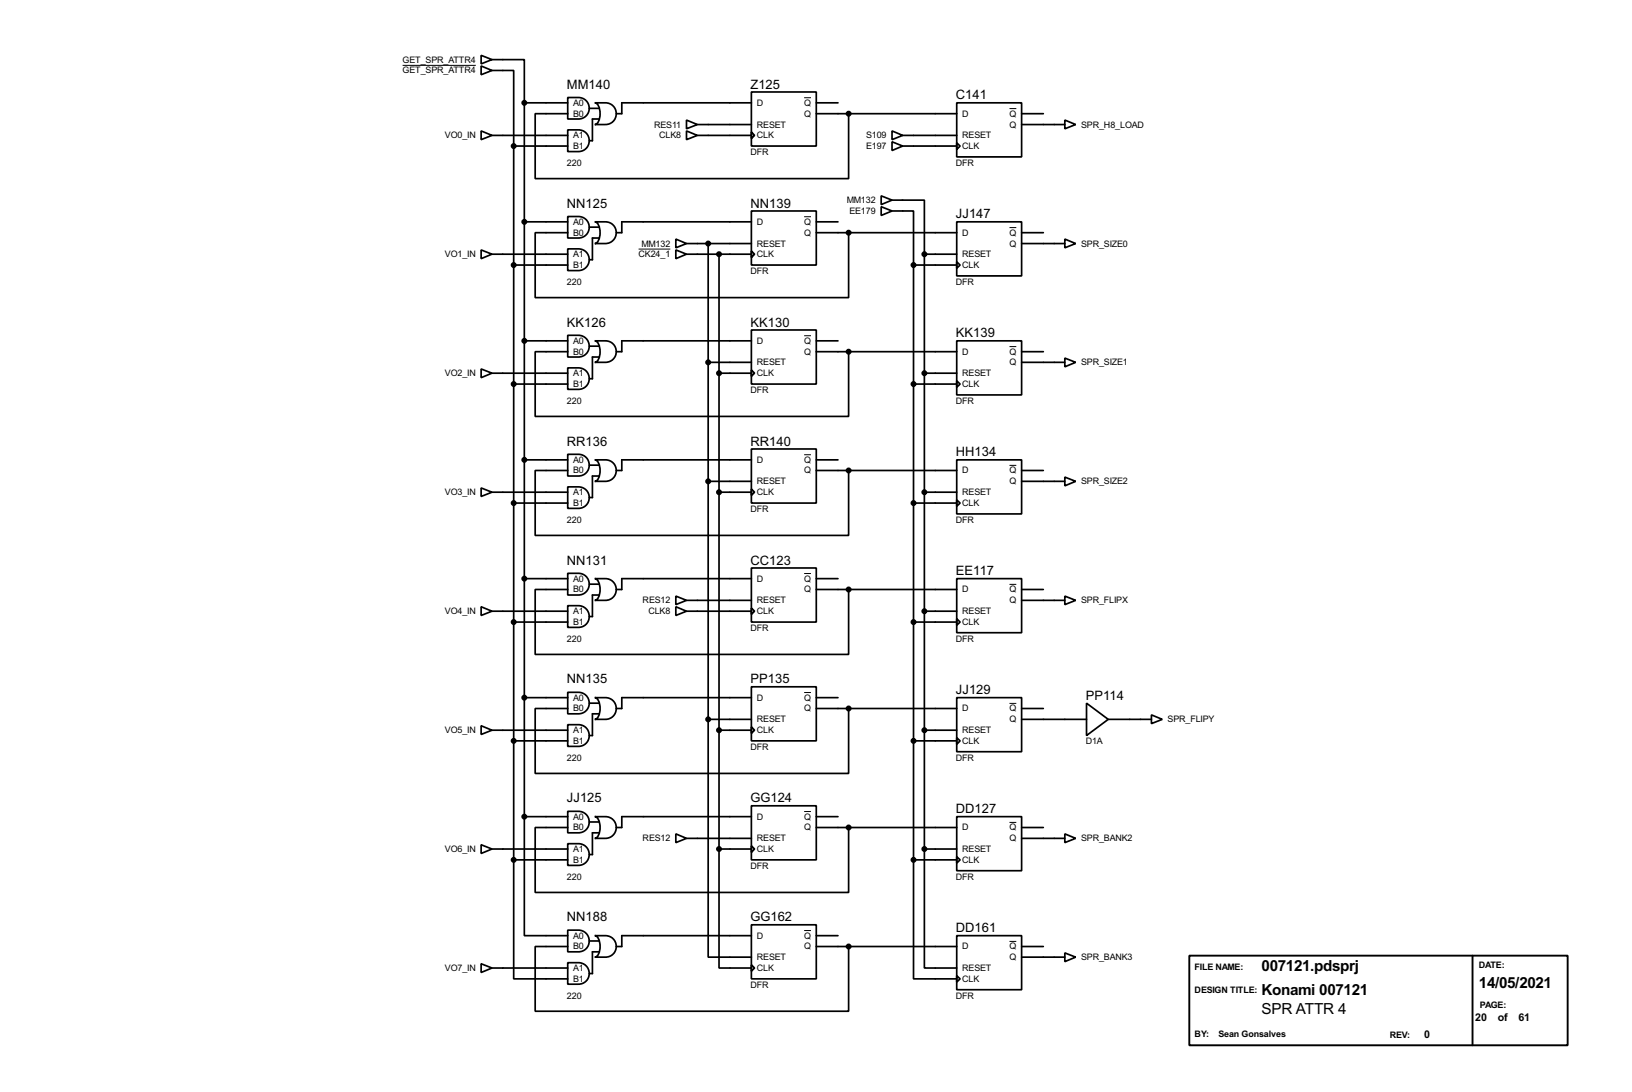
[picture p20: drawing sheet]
<svg xmlns="http://www.w3.org/2000/svg" width="383mm" height="256mm" viewBox="0 0 383 256" stroke-linecap="round" stroke-linejoin="round" font-family="sans-serif">
<defs><g id="words">
<g font-size="4">
<text x="296.5" y="228">007121.pdsprj</text>
<text x="296.5" y="233.8">Konami 007121</text>
<text x="347.5" y="232.1">14/05/2021</text>
<text x="296.5" y="238.2">SPR ATTR 4</text>
</g>
<g font-size="3.4">
<text x="133.2" y="20.8">MM140</text>
<text x="176.4" y="20.8">Z125</text>
<text x="224.6" y="23.3">C141</text>
<text x="133.2" y="48.7">NN125</text>
<text x="176.4" y="48.7">NN139</text>
<text x="224.6" y="51.3">JJ147</text>
<text x="133.2" y="76.7">KK126</text>
<text x="176.4" y="76.7">KK130</text>
<text x="224.6" y="79.3">KK139</text>
<text x="133.2" y="104.7">RR136</text>
<text x="176.4" y="104.7">RR140</text>
<text x="224.6" y="107.2">HH134</text>
<text x="133.2" y="132.6">NN131</text>
<text x="176.4" y="132.6">CC123</text>
<text x="224.6" y="135.1">EE117</text>
<text x="133.2" y="160.5">NN135</text>
<text x="176.4" y="160.5">PP135</text>
<text x="224.6" y="163.1">JJ129</text>
<text x="255.1" y="164.4">PP114</text>
<text x="133.2" y="188.5">JJ125</text>
<text x="176.4" y="188.5">GG124</text>
<text x="224.6" y="191">DD127</text>
<text x="133.2" y="216.4">NN188</text>
<text x="176.4" y="216.4">GG162</text>
<text x="224.6" y="219">DD161</text>
</g>
<g font-size="2.8">
<text x="346.7" y="239.8">20</text>
<text x="352" y="239.8">of</text>
<text x="356.8" y="239.8">61</text>
<text x="334.7" y="243.9">0</text>
</g>
<g font-size="2.4">
<text x="94.6" y="17.3">GET_SPR_ATTR4</text>
<text x="94.6" y="14.7">GET_SPR_ATTR4</text>
<text x="134.7" y="27.4">B0</text>
<text x="134.7" y="24.8">A0</text>
<text x="153.7" y="30">RES11</text>
<text x="177.9" y="30">RESET</text>
<text x="177.9" y="24.8">D</text>
<text x="189" y="24.8">Q</text>
<text x="189" y="27.4">Q</text>
<text x="226.1" y="27.4">D</text>
<text x="237.2" y="27.4">Q</text>
<text x="237.2" y="30">Q</text>
<text x="254.1" y="30">SPR_H8_LOAD</text>
<text x="104.6" y="32.5">VO0_IN</text>
<text x="134.7" y="32.5">A1</text>
<text x="134.7" y="35">B1</text>
<text x="154.9" y="32.5">CLK8</text>
<text x="177.9" y="32.5">CLK</text>
<text x="203.5" y="35">E197</text>
<text x="203.5" y="32.5">S109</text>
<text x="226.1" y="32.5">RESET</text>
<text x="226.1" y="35">CLK</text>
<text x="133.2" y="38.9">220</text>
<text x="176.4" y="36.4">DFR</text>
<text x="224.6" y="38.9">DFR</text>
<text x="199" y="47.7">MM132</text>
<text x="134.7" y="52.8">A0</text>
<text x="177.9" y="52.8">D</text>
<text x="189" y="52.8">Q</text>
<text x="199.6" y="50.2">EE179</text>
<text x="134.7" y="55.4">B0</text>
<text x="150.8" y="57.9">MM132</text>
<text x="177.9" y="57.9">RESET</text>
<text x="189" y="55.4">Q</text>
<text x="226.1" y="55.4">D</text>
<text x="237.2" y="55.4">Q</text>
<text x="237.2" y="57.9">Q</text>
<text x="254.1" y="57.9">SPR_SIZE0</text>
<text x="104.6" y="60.4">VO1_IN</text>
<text x="134.7" y="60.4">A1</text>
<text x="134.7" y="62.9">B1</text>
<text x="150.1" y="60.4">CK24_1</text>
<text x="176.4" y="64.3">DFR</text>
<text x="177.9" y="60.4">CLK</text>
<text x="226.1" y="60.4">RESET</text>
<text x="226.1" y="62.9">CLK</text>
<text x="133.2" y="66.9">220</text>
<text x="224.6" y="66.9">DFR</text>
<text x="134.7" y="83.3">B0</text>
<text x="134.7" y="80.8">A0</text>
<text x="177.9" y="80.8">D</text>
<text x="189" y="80.8">Q</text>
<text x="189" y="83.3">Q</text>
<text x="226.1" y="83.3">D</text>
<text x="237.2" y="83.3">Q</text>
<text x="104.6" y="88.4">VO2_IN</text>
<text x="134.7" y="88.4">A1</text>
<text x="177.9" y="85.8">RESET</text>
<text x="177.9" y="88.4">CLK</text>
<text x="226.1" y="88.4">RESET</text>
<text x="237.2" y="85.8">Q</text>
<text x="254.1" y="85.8">SPR_SIZE1</text>
<text x="133.2" y="94.9">220</text>
<text x="134.7" y="90.9">B1</text>
<text x="176.4" y="92.3">DFR</text>
<text x="224.6" y="94.9">DFR</text>
<text x="226.1" y="90.9">CLK</text>
<text x="134.7" y="111.2">B0</text>
<text x="134.7" y="108.7">A0</text>
<text x="177.9" y="113.8">RESET</text>
<text x="177.9" y="108.7">D</text>
<text x="189" y="108.7">Q</text>
<text x="189" y="111.2">Q</text>
<text x="226.1" y="111.2">D</text>
<text x="237.2" y="111.2">Q</text>
<text x="237.2" y="113.8">Q</text>
<text x="254.1" y="113.8">SPR_SIZE2</text>
<text x="104.6" y="116.3">VO3_IN</text>
<text x="134.7" y="116.3">A1</text>
<text x="134.7" y="118.9">B1</text>
<text x="177.9" y="116.3">CLK</text>
<text x="226.1" y="116.3">RESET</text>
<text x="226.1" y="118.9">CLK</text>
<text x="133.2" y="122.8">220</text>
<text x="176.4" y="120.3">DFR</text>
<text x="224.6" y="122.8">DFR</text>
<text x="134.7" y="136.6">A0</text>
<text x="177.9" y="136.6">D</text>
<text x="189" y="136.6">Q</text>
<text x="134.7" y="139.2">B0</text>
<text x="151" y="141.7">RES12</text>
<text x="177.9" y="141.7">RESET</text>
<text x="189" y="139.2">Q</text>
<text x="226.1" y="139.2">D</text>
<text x="237.2" y="139.2">Q</text>
<text x="237.2" y="141.7">Q</text>
<text x="254.1" y="141.7">SPR_FLIPX</text>
<text x="104.6" y="144.3">VO4_IN</text>
<text x="134.7" y="144.3">A1</text>
<text x="134.7" y="146.8">B1</text>
<text x="152.4" y="144.3">CLK8</text>
<text x="176.4" y="148.2">DFR</text>
<text x="177.9" y="144.3">CLK</text>
<text x="226.1" y="144.3">RESET</text>
<text x="226.1" y="146.8">CLK</text>
<text x="133.2" y="150.7">220</text>
<text x="224.6" y="150.7">DFR</text>
<text x="134.7" y="167.1">B0</text>
<text x="134.7" y="164.6">A0</text>
<text x="177.9" y="164.6">D</text>
<text x="189" y="164.6">Q</text>
<text x="189" y="167.1">Q</text>
<text x="226.1" y="167.1">D</text>
<text x="237.2" y="167.1">Q</text>
<text x="104.6" y="172.2">VO5_IN</text>
<text x="134.7" y="172.2">A1</text>
<text x="177.9" y="169.7">RESET</text>
<text x="177.9" y="172.2">CLK</text>
<text x="226.1" y="172.2">RESET</text>
<text x="237.2" y="169.7">Q</text>
<text x="274.4" y="169.7">SPR_FLIPY</text>
<text x="133.2" y="178.7">220</text>
<text x="134.7" y="174.7">B1</text>
<text x="176.4" y="176.1">DFR</text>
<text x="224.6" y="178.7">DFR</text>
<text x="226.1" y="174.7">CLK</text>
<text x="255.1" y="174.9">D1A</text>
<text x="134.7" y="195.1">B0</text>
<text x="134.7" y="192.5">A0</text>
<text x="151" y="197.6">RES12</text>
<text x="177.9" y="197.6">RESET</text>
<text x="177.9" y="192.5">D</text>
<text x="189" y="192.5">Q</text>
<text x="189" y="195.1">Q</text>
<text x="226.1" y="195.1">D</text>
<text x="237.2" y="195.1">Q</text>
<text x="237.2" y="197.6">Q</text>
<text x="254.1" y="197.6">SPR_BANK2</text>
<text x="104.6" y="200.1">VO6_IN</text>
<text x="134.7" y="200.1">A1</text>
<text x="134.7" y="202.7">B1</text>
<text x="177.9" y="200.1">CLK</text>
<text x="226.1" y="200.1">RESET</text>
<text x="226.1" y="202.7">CLK</text>
<text x="133.2" y="206.6">220</text>
<text x="176.4" y="204.1">DFR</text>
<text x="224.6" y="206.6">DFR</text>
<text x="134.7" y="220.5">A0</text>
<text x="177.9" y="220.5">D</text>
<text x="189" y="220.5">Q</text>
<text x="134.7" y="223">B0</text>
<text x="177.9" y="225.5">RESET</text>
<text x="189" y="223">Q</text>
<text x="226.1" y="223">D</text>
<text x="237.2" y="223">Q</text>
<text x="237.2" y="225.5">Q</text>
<text x="254.1" y="225.5">SPR_BANK3</text>
<text x="280.7" y="227.9">FILE NAME:</text>
<text x="347.5" y="227.4">DATE:</text>
<text x="104.6" y="228.1">VO7_IN</text>
<text x="134.7" y="228.1">A1</text>
<text x="134.7" y="230.6">B1</text>
<text x="176.4" y="232">DFR</text>
<text x="177.9" y="228.1">CLK</text>
<text x="226.1" y="228.1">RESET</text>
<text x="226.1" y="230.6">CLK</text>
<text x="280.7" y="233.3">DESIGN TITLE:</text>
<text x="133.2" y="234.6">220</text>
<text x="224.6" y="234.6">DFR</text>
<text x="347.8" y="236.8">PAGE:</text>
<text x="280.7" y="243.6">BY:</text>
<text x="286.3" y="243.6">Sean Gonsalves</text>
<text x="326.6" y="243.7">REV:</text>
</g>
</g></defs>
<g fill="none" stroke="#000" stroke-width=".4">
<path d="M113.1 15.5l2.5 1.1-2.5 1zM113.1 13l2.5 1-2.5 1zM115.6 14h7.6v10.2M115.6 16.6h5.1v17.7M113.1 30.8l2.5 1-2.5 1zM115.6 31.8h17.8M120.7 34.3h12.7M120.7 34.3v167.7M123.2 24.2h10.2M123.2 24.2v167.6M133.4 22.9a5.1 5.1 0 0 1 4.1 .5 2.53 2.53 0 0 1 .8 2.9 2.53 2.53 0 0 1-2.4 1.7h-2.5zM133.4 30.5a5.1 5.1 0 0 1 4.1 .5 2.56 2.56 0 0 1 .8 2.9 2.56 2.56 0 0 1-2.4 1.7h-2.5z"/>
<path d="M133.4 26.7h-7.6v15.3h73.6v-15.3M138.5 25.5h2.3M139.8 24.2a5.1 5.1 0 0 1 4.1 .5 2.56 2.56 0 0 1 .8 2.8 2.56 2.56 0 0 1-2.4 1.8h-2.5a2.24 2.24 0 0 0 1.2-2.6 2.24 2.24 0 0 0-1.2-2.5zM140.8 28h-1.6v5.1h-.7M161.3 28.2l2.6 1.1-2.6 1zM161.3 30.8l2.6 1-2.6 1zM163.9 31.8h12.7M163.9 29.3h12.7M176.6 21.6h15.2v12.7h-15.2zM176.6 31l.7 .8-.7 .8zM176.6 24.2h-30.5v2.5h-1.3M191.8 24.2h5.1"/>
<path d="M191.8 26.7h33M209.6 33.3l2.5 1-2.5 1.1zM209.6 30.8l2.5 1-2.5 1zM212.1 34.3h12.7M212.1 31.8h12.7M224.8 24.2h15.3v12.7h-15.3zM224.8 33.6l.8 .7-.8 .8zM240.1 26.7h5.1M240.1 29.3h10.1M250.2 28.2l2.6 1.1-2.6 1zM113.1 58.7l2.5 1-2.5 1.1zM115.6 59.7h17.8"/>
<path d="M123.2 52.1h10.2M133.4 50.9a5.1 5.1 0 0 1 4.1 .5 2.54 2.54 0 0 1 .8 2.8 2.54 2.54 0 0 1-2.4 1.7h-2.5zM133.4 58.5a5.1 5.1 0 0 1 4.1 .5 2.57 2.57 0 0 1 .8 2.8 2.57 2.57 0 0 1-2.4 1.8h-2.5zM133.4 54.7h-7.6v15.2h73.6v-15.2M138.5 53.4h2.3M139.8 52.1a5.1 5.1 0 0 1 4.1 .5 2.57 2.57 0 0 1 .8 2.9 2.57 2.57 0 0 1-2.4 1.7h-2.5a2.29 2.29 0 0 0 1.2-2.5 2.24 2.24 0 0 0-1.2-2.6zM140.8 55.9h-1.6v5.1h-.7M158.8 58.7l2.5 1-2.5 1.1zM158.8 56.2l2.5 1-2.5 1zM161.3 59.7h15.3M161.3 57.2h15.3M166.4 57.2v111.8"/>
<path d="M169 59.7v139.7M176.6 49.6h15.2v12.7h-15.2zM176.6 59l.7 .7-.7 .8zM176.6 52.1h-30.5v2.6h-1.3M191.8 52.1h5.1M191.8 54.7h33M207.1 46l2.5 1-2.5 1.1zM207.1 48.6l2.5 1-2.5 1zM209.6 49.6h5.1v12.7M209.6 47h7.6v12.7M217.2 59.7h7.6M217.2 59.7v139.7"/>
<path d="M224.8 52.1h15.3v12.7h-15.3zM240.1 54.7h5.1M240.1 57.2h10.1M250.2 56.2l2.6 1-2.6 1zM120.7 62.3h12.7M133.4 78.8a5 5 0 0 1 4.1 .5 2.55 2.55 0 0 1 .8 2.9 2.55 2.55 0 0 1-2.4 1.7h-2.5zM176.6 77.5h15.2v12.7h-15.2zM214.7 62.3h10.1M214.7 62.3v139.7M224.8 61.5l.8 .8-.8 .7zM113.1 86.7l2.5 1-2.5 1zM115.6 87.7h17.8"/>
<path d="M120.7 90.2h12.7M123.2 80.1h10.2M133.4 86.4a5.1 5.1 0 0 1 4.1 .5 2.53 2.53 0 0 1 .8 2.9 2.53 2.53 0 0 1-2.4 1.7h-2.5zM133.4 82.6h-7.6v15.2h73.6v-15.2M138.5 81.3h2.3M139.8 80.1a5.1 5.1 0 0 1 4.1 .5 2.53 2.53 0 0 1 .8 2.8 2.53 2.53 0 0 1-2.4 1.7h-2.5a2.21 2.21 0 0 0 1.2-2.5 2.24 2.24 0 0 0-1.2-2.5zM140.8 83.9h-1.6v5.1h-.7M166.4 85.1h10.2M169 87.7h7.6M176.6 86.9l.7 .8-.7 .7zM176.6 80.1h-30.5v2.5h-1.3M191.8 80.1h5.1"/>
<path d="M191.8 82.6h33M214.7 90.2h10.1M217.2 87.7h7.6M224.8 80.1h15.3v12.7h-15.3zM224.8 89.5l.8 .7-.8 .8zM240.1 82.6h5.1M240.1 85.1h10.1M250.2 84.1l2.6 1-2.6 1.1zM113.1 114.6l2.5 1-2.5 1zM115.6 115.6h17.8M120.7 118.2h12.7M123.2 108h10.2"/>
<path d="M133.4 106.7a5.1 5.1 0 0 1 4.1 .5 2.56 2.56 0 0 1 .8 2.9 2.56 2.56 0 0 1-2.4 1.7h-2.5zM133.4 114.4a5.1 5.1 0 0 1 4.1 .5 2.54 2.54 0 0 1 .8 2.8 2.54 2.54 0 0 1-2.4 1.7h-2.5zM133.4 110.5h-7.6v15.3h73.6v-15.3M138.5 109.3h2.3M139.8 108a5.1 5.1 0 0 1 4.1 .5 2.54 2.54 0 0 1 .8 2.9 2.54 2.54 0 0 1-2.4 1.7h-2.5a2.24 2.24 0 0 0 1.2-2.6 2.21 2.21 0 0 0-1.2-2.5zM140.8 111.8h-1.6v5.1h-.7M166.4 113.1h10.2M169 115.6h7.6M176.6 105.5h15.2v12.7h-15.2zM176.6 114.9l.7 .7-.7 .8zM176.6 108h-30.5v2.5h-1.3M191.8 108h5.1"/>
<path d="M191.8 110.5h33M214.7 118.2h10.1M217.2 115.6h7.6M224.8 108h15.3v12.7h-15.3zM224.8 117.4l.8 .8-.8 .7zM240.1 110.5h5.1M240.1 113.1h10.1M250.2 112.1l2.6 1-2.6 1zM123.2 135.9h10.2M133.4 134.7a5.1 5.1 0 0 1 4.1 .5 2.57 2.57 0 0 1 .8 2.8 2.57 2.57 0 0 1-2.4 1.8h-2.5zM133.4 138.5h-7.6v15.2h73.6v-15.2M138.5 137.2h2.3"/>
<path d="M139.8 135.9a5 5 0 0 1 4.1 .6 2.55 2.55 0 0 1 .8 2.8 2.55 2.55 0 0 1-2.4 1.7h-2.5a2.24 2.24 0 0 0 1.2-2.5 2.29 2.29 0 0 0-1.2-2.6zM140.8 139.8h-1.6v5h-.7M176.6 133.4h15.2v12.7h-15.2zM176.6 135.9h-30.5v2.6h-1.3M191.8 135.9h5.1M191.8 138.5h33M224.8 135.9h15.3v12.7h-15.3zM240.1 138.5h5.1M113.1 142.5l2.5 1.1-2.5 1zM115.6 143.6h17.8M120.7 146.1h12.7M133.4 142.3a5 5 0 0 1 4.1 .5 2.55 2.55 0 0 1 .8 2.9 2.55 2.55 0 0 1-2.4 1.7h-2.5z"/>
<path d="M158.8 140l2.5 1-2.5 1zM158.8 142.5l2.5 1.1-2.5 1zM161.3 143.6h15.3M161.3 141h15.3M176.6 142.8l.7 .8-.7 .7zM214.7 146.1h10.1M217.2 143.6h7.6M224.8 145.3l.8 .8-.8 .8zM240.1 141h10.1M250.2 140l2.6 1-2.6 1zM113.1 170.5l2.5 1-2.5 1zM115.6 171.5h17.8"/>
<path d="M120.7 174h12.7M123.2 163.9h10.2M133.4 162.6a5.1 5.1 0 0 1 4.1 .5 2.53 2.53 0 0 1 .8 2.9 2.53 2.53 0 0 1-2.4 1.7h-2.5zM133.4 170.2a5.1 5.1 0 0 1 4.1 .5 2.56 2.56 0 0 1 .8 2.9 2.56 2.56 0 0 1-2.4 1.7h-2.5zM133.4 166.4h-7.6v15.3h73.6v-15.3M138.5 165.2h2.3M139.8 163.9a5.1 5.1 0 0 1 4.1 .5 2.56 2.56 0 0 1 .8 2.8 2.56 2.56 0 0 1-2.4 1.8h-2.5a2.24 2.24 0 0 0 1.2-2.6 2.24 2.24 0 0 0-1.2-2.5zM140.8 167.7h-1.6v5.1h-.7M166.4 169v55.8h10.2M166.4 169h10.2M169 171.5h7.6M176.6 161.3h15.2v12.7h-15.2z"/>
<path d="M176.6 170.7l.7 .8-.7 .8zM176.6 163.9h-30.5v2.5h-1.3M191.8 163.9h5.1M191.8 166.4h33M214.7 174h10.1M217.2 171.5h7.6M224.8 163.9h15.3v12.7h-15.3zM224.8 173.3l.8 .7-.8 .8zM240.1 166.4h5.1M240.1 169h15.2M255.3 165.2l5.1 3.8-5.1 3.8zM260.4 169h10.2"/>
<path d="M270.6 167.9l2.5 1.1-2.5 1zM113.1 198.4l2.5 1-2.5 1.1zM115.6 199.4h17.8M123.2 191.8v28h10.2M123.2 191.8h10.2M133.4 190.6a5.1 5.1 0 0 1 4.1 .5 2.54 2.54 0 0 1 .8 2.8 2.54 2.54 0 0 1-2.4 1.7h-2.5zM133.4 198.2a5.1 5.1 0 0 1 4.1 .5 2.57 2.57 0 0 1 .8 2.8 2.57 2.57 0 0 1-2.4 1.8h-2.5zM133.4 194.4h-7.6v15.2h73.6v-15.2M138.5 193.1h2.3M139.8 191.8a5.1 5.1 0 0 1 4.1 .5 2.57 2.57 0 0 1 .8 2.9 2.57 2.57 0 0 1-2.4 1.7h-2.5a2.29 2.29 0 0 0 1.2-2.5 2.24 2.24 0 0 0-1.2-2.6zM140.8 195.6h-1.6v5.1h-.7M158.8 195.9l2.5 1-2.5 1z"/>
<path d="M161.3 196.9h15.3M169 199.4v28h7.6M169 199.4h7.6M176.6 189.3h15.2v12.7h-15.2zM176.6 198.7l.7 .7-.7 .8zM176.6 191.8h-30.5v2.6h-1.3M191.8 191.8h5.1M191.8 194.4h33M217.2 199.4v28h7.6M217.2 199.4h7.6M224.8 191.8h15.3v12.7h-15.3zM240.1 194.4h5.1"/>
<path d="M240.1 196.9h10.1M250.2 195.9l2.6 1-2.6 1zM120.7 202v27.9h12.7M120.7 202h12.7M133.4 218.5a5 5 0 0 1 4.1 .5 2.55 2.55 0 0 1 .8 2.9 2.55 2.55 0 0 1-2.4 1.7h-2.5zM139.8 219.8a5.1 5.1 0 0 1 4.1 .5 2.53 2.53 0 0 1 .8 2.8 2.53 2.53 0 0 1-2.4 1.7h-2.5a2.21 2.21 0 0 0 1.2-2.5 2.24 2.24 0 0 0-1.2-2.5zM176.6 217.2h15.2v12.7h-15.2zM176.6 219.8h-30.5v2.5h-1.3M191.8 219.8h5.1M214.7 202v27.9h10.1M214.7 202h10.1M224.8 201.2l.8 .8-.8 .7z"/>
<path d="M224.8 219.8h15.3v12.7h-15.3zM113.1 226.4l2.5 1-2.5 1zM115.6 227.4h17.8M133.4 226.1a5.1 5.1 0 0 1 4.1 .5 2.53 2.53 0 0 1 .8 2.9 2.53 2.53 0 0 1-2.4 1.7h-2.5zM133.4 222.3h-7.6v15.2h73.6v-15.2M138.5 221h2.3M140.8 223.6h-1.6v5.1h-.7M176.6 226.6l.7 .8-.7 .7zM191.8 222.3h33M224.8 229.2l.8 .7-.8 .8zM240.1 222.3h5.1M240.1 224.8h10.1"/>
<path d="M250.2 223.8l2.6 1-2.6 1.1z"/>
</g>
<g fill="none" stroke="#000" stroke-width=".23">
<path d="M94.6 15.4h17.2M189 23h1.6M237.2 25.5h1.6M150.1 58.5h7.4M189 50.9h1.6M237.2 53.5h1.6M189 78.9h1.6M237.2 81.4h1.6M189 106.8h1.6M237.2 109.3h1.6M189 134.7h1.6M237.2 137.3h1.6"/>
<path d="M189 162.7h1.6M237.2 165.2h1.6M189 190.6h1.6M237.2 193.2h1.6M189 218.6h1.6M237.2 221.1h1.6"/>
</g>
<g fill="#000" stroke="#000" stroke-width=".4">
<circle cx="120.7" cy="34.3" r=".5"/>
<circle cx="123.2" cy="24.2" r=".5"/>
<circle cx="199.4" cy="26.7" r=".5"/>
<circle cx="123.2" cy="52.1" r=".5"/>
<circle cx="166.4" cy="57.2" r=".5"/>
<circle cx="168.9" cy="59.7" r=".5"/>
<circle cx="199.4" cy="54.7" r=".5"/>
<circle cx="217.2" cy="59.7" r=".5"/>
<circle cx="120.7" cy="62.3" r=".5"/>
<circle cx="214.6" cy="62.3" r=".5"/>
<circle cx="120.7" cy="90.2" r=".5"/>
<circle cx="123.2" cy="80.1" r=".5"/>
<circle cx="166.4" cy="85.1" r=".5"/>
<circle cx="168.9" cy="87.7" r=".5"/>
<circle cx="199.4" cy="82.6" r=".5"/>
<circle cx="214.6" cy="90.2" r=".5"/>
<circle cx="217.2" cy="87.7" r=".5"/>
<circle cx="120.7" cy="118.2" r=".5"/>
<circle cx="123.2" cy="108" r=".5"/>
<circle cx="166.4" cy="113.1" r=".5"/>
<circle cx="168.9" cy="115.6" r=".5"/>
<circle cx="199.4" cy="110.5" r=".5"/>
<circle cx="214.6" cy="118.2" r=".5"/>
<circle cx="217.2" cy="115.6" r=".5"/>
<circle cx="123.2" cy="135.9" r=".5"/>
<circle cx="199.4" cy="138.5" r=".5"/>
<circle cx="120.7" cy="146.1" r=".5"/>
<circle cx="214.6" cy="146.1" r=".5"/>
<circle cx="217.2" cy="143.6" r=".5"/>
<circle cx="120.7" cy="174" r=".5"/>
<circle cx="123.2" cy="163.9" r=".5"/>
<circle cx="166.4" cy="169" r=".5"/>
<circle cx="168.9" cy="171.5" r=".5"/>
<circle cx="199.4" cy="166.4" r=".5"/>
<circle cx="214.6" cy="174" r=".5"/>
<circle cx="217.2" cy="171.5" r=".5"/>
<circle cx="123.2" cy="191.8" r=".5"/>
<circle cx="168.9" cy="199.4" r=".5"/>
<circle cx="199.4" cy="194.4" r=".5"/>
<circle cx="217.2" cy="199.4" r=".5"/>
<circle cx="120.7" cy="202" r=".5"/>
<circle cx="214.6" cy="202" r=".5"/>
<circle cx="199.4" cy="222.3" r=".5"/>
</g>
<path d="M279.5 224.5h88.9v21h-88.9zM346 224.5v21" fill="none" stroke="#000" stroke-width=".45"/>
<use href="#words"/>
</svg>
